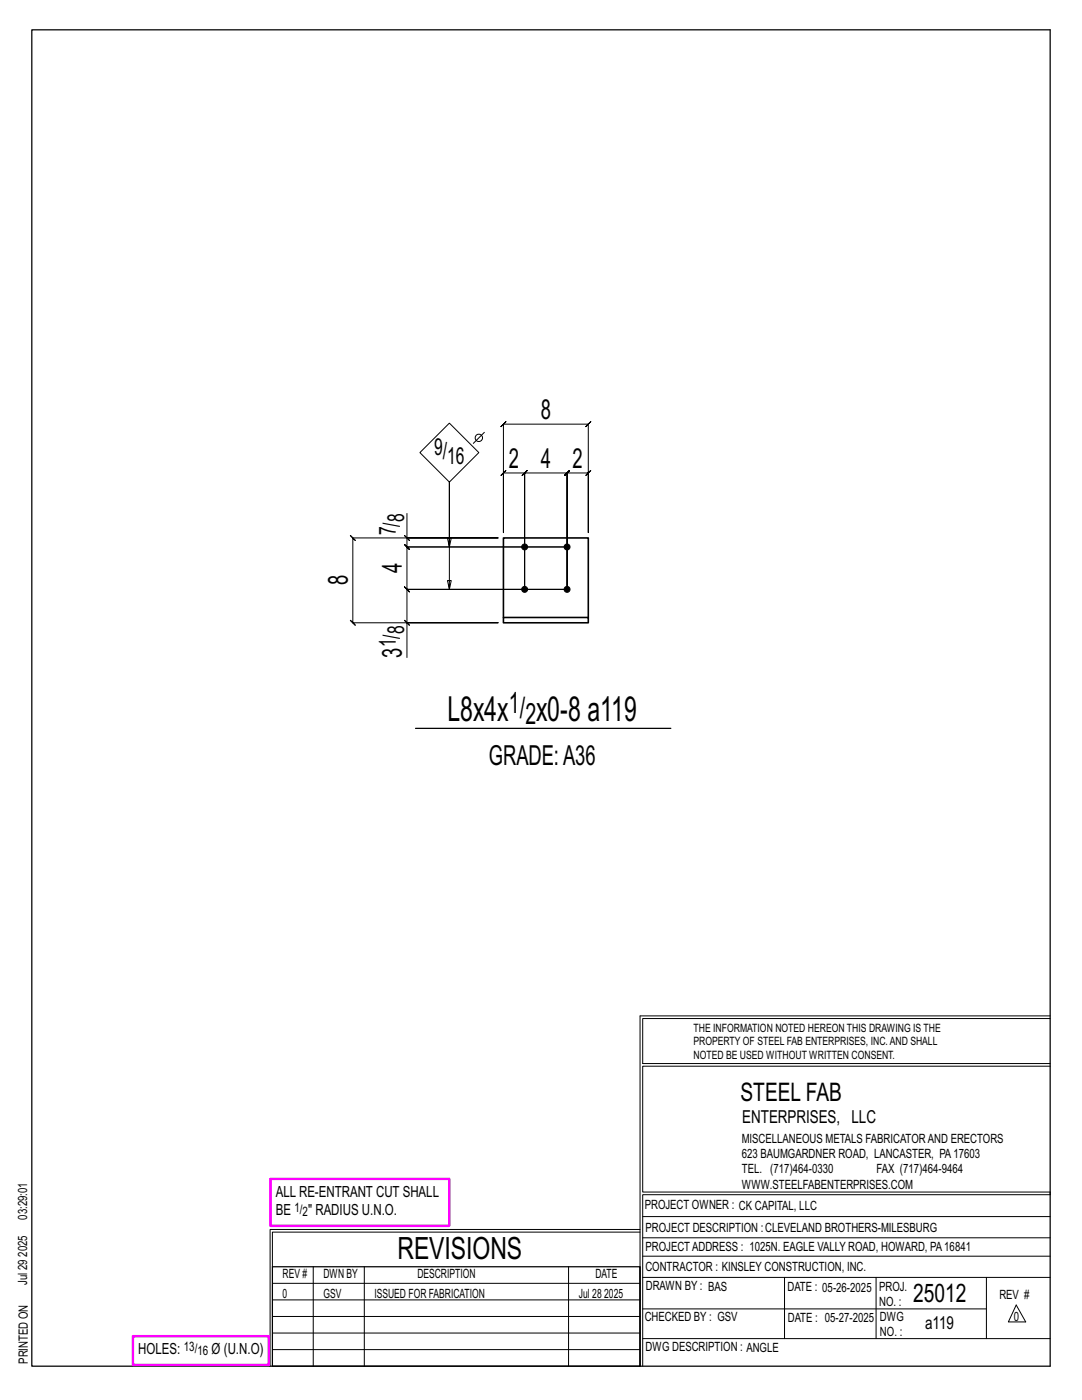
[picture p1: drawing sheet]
<svg xmlns="http://www.w3.org/2000/svg" width="216mm" height="279mm" viewBox="0 0 216 279" stroke-linecap="round" stroke-linejoin="round" font-family="sans-serif">
<defs><g id="words">
<g font-size="6.9">
<text x="89.3" y="143.9">L8x4x</text>
<text x="107" y="143.9">x0-8 a119</text>
</g>
<text font-size="6.1" x="79.3" y="251.3">REVISIONS</text>
<g font-size="5.9">
<text x="101.6" y="142.4">1/</text>
<text x="104.8" y="144.4">2</text>
</g>
<g font-size="5.5">
<text x="107.9" y="83.7">8</text>
<text x="101.5" y="93.4">2</text>
<text x="107.9" y="93.4">4</text>
<text x="114.2" y="93.4">2</text>
<text x="69.4" y="116.8" transform="rotate(-90 69.4 116.8)">8</text>
<text x="80.2" y="114.4" transform="rotate(-90 80.2 114.4)">4</text>
<text x="80.2" y="131.2" transform="rotate(-90 80.2 131.2)">3</text>
<text x="97.5" y="152.6">GRADE:A36</text>
</g>
<g font-size="5.1">
<text x="147.8" y="219.8">STEEL FAB</text>
<text x="182.2" y="259.9">25012</text>
</g>
<g font-size="4.7">
<text x="86.6" y="90.9">9/</text>
<text x="89.2" y="92.5">16</text>
<text x="79" y="106.8" transform="rotate(-90 79 106.8)">7/</text>
<text x="80.6" y="104.2" transform="rotate(-90 80.6 104.2)">8</text>
<text x="79" y="129.2" transform="rotate(-90 79 129.2)">1/</text>
<text x="80.6" y="126.6" transform="rotate(-90 80.6 126.6)">8</text>
</g>
<g font-size="3.6">
<text x="148.1" y="224.1">ENTERPRISES, LLC</text>
<text x="184.6" y="265.2">a119</text>
</g>
<g font-size="3.1">
<text x="55" y="238.9">ALL RE-ENTRANT CUT SHALL</text>
<text x="55" y="242.5">BE</text>
<text x="61.5" y="242.5">&quot; RADIUS U.N.O.</text>
<text x="27.6" y="270.2">HOLES:</text>
<text x="42.2" y="270.2">Ø (U.N.O)</text>
</g>
<g font-size="2.6">
<text x="58.8" y="241.8">1/</text>
<text x="60.4" y="242.7">2</text>
<text x="36.7" y="269.6">13/</text>
<text x="39.4" y="270.5">16</text>
</g>
<g font-size="2.5">
<text x="148" y="231.2">623 BAUMGARDNER ROAD, LANCASTER, PA17603</text>
<text x="148" y="228.1">MISCELLANEOUS METALS FABRICATORAND ERECTORS</text>
<text x="148" y="237.2">WWW.STEELFABENTERPRISES.COM</text>
<text x="148" y="234.2">TEL. (717)464-0330</text>
<text x="174.9" y="234.2">FAX (717)464-9464</text>
<text x="5.4" y="243.4" transform="rotate(-90 5.4 243.4)">03:29:01</text>
<text x="128.7" y="241.3">PROJECT OWNER : CK CAPITAL, LLC</text>
<text x="128.8" y="246">PROJECT DESCRIPTION :CLEVELAND BROTHERS-MILESBURG</text>
<text x="5.4" y="250.8" transform="rotate(-90 5.4 250.8)">2025</text>
<text x="128.8" y="249.7">PROJECTADDRESS : 1025N. EAGLE VALLY ROAD, HOWARD, PA16841</text>
<text x="5.4" y="256.5" transform="rotate(-90 5.4 256.5)">Jul 29</text>
<text x="56.4" y="255">REV #</text>
<text x="64.5" y="255">DWN BY</text>
<text x="83.3" y="255">DESCRIPTION</text>
<text x="118.8" y="255">DATE</text>
<text x="128.8" y="253.7">CONTRACTOR : KINSLEY CONSTRUCTION, INC.</text>
<text x="128.9" y="257.5">DRAWN BY : BAS</text>
<text x="157.1" y="257.6">DATE : 05-26-2025</text>
<text x="175.4" y="257.7">PROJ.</text>
<text x="56.4" y="259">0</text>
<text x="64.5" y="259">GSV</text>
<text x="74.7" y="259">ISSUED FOR FABRICATION</text>
<text x="115.5" y="259">Jul 28</text>
<text x="120.6" y="259">2025</text>
<text x="128.6" y="263.7">CHECKED BY : GSV</text>
<text x="157.2" y="263.7">DATE : 05-27-2025</text>
<text x="175.4" y="260.7">NO. :</text>
<text x="175.6" y="263.7">DWG</text>
<text x="199.4" y="259.2">REV #</text>
<text x="202.3" y="263.7">0</text>
<text x="128.8" y="269.7">DWG DESCRIPTION : ANGLE</text>
<text x="175.6" y="266.7">NO. :</text>
<text x="5.5" y="272.2" transform="rotate(-90 5.5 272.2)">PRINTED ON</text>
</g>
<g font-size="2.3">
<text x="138.4" y="208.6">PROPERTY OF STEEL FAB ENTERPRISES, INC.AND SHALL</text>
<text x="138.4" y="205.9">THE INFORMATION NOTED HEREON THIS DRAWING IS THE</text>
<text x="138.4" y="211.3">NOTED BE USED WITHOUT WRITTEN CONSENT.</text>
</g>
</g></defs>
<g fill="none" stroke="#000" stroke-width=".2">
<path d="M89.7 84.4l5.8 5.9-5.8 5.9-5.9-5.9zM96.7 86.3l-2.3 2.2M101 84.1l-.5 .5h16.9l-.5 .5 1-1-.5 .5v21.7v-11.9l.5-.5-1 1 .5-.5h-4.2l.5-.5-1 1 .5-.5v23.2v-23.2l.5-.5-1 1 .5-.5h-8.5l.5-.5-1 1 .5-.5v23.2v-23.2l.5-.5-1 1 .5-.5h-4.2l.5-.5-1 1 .5-.5v11.9v-21.7l-.5 .5zM80.7 106.9l1 1zM81.2 102.5v4.9h18.2h-29l-.5-.5 1 1-.5-.5v16.9l-.5-.5 1 1-.5-.5h29h-18.2v6.9M81.2 107.4v1.8l-.5-.5 1 1-.5-.5h32h-32l-.5-.5 1 1-.5-.5v8.4l-.5-.5 1 1-.5-.5h32h-32l-.5-.5 1 1-.5-.5v6.7M89.7 109.2l.3-1.8h-.7l.4 1.8v-13v21.4l-.4-1.7h.7l-.3 1.7M80.7 123.8l1 1zM127.7 202.7v70M127.7 202.7h81.8M209.5 203.3h-81.3v9h81.3M209.5 212.8h-81.3v25.1h81.3v.5h-81.3v34.3"/>
<path d="M54.4 259.4h73.3M54.4 256.1h73.3M62.5 252.8v19.9M72.7 252.8v19.9M113.4 252.8v19.9M127.7 245.4h-73.8v27.3M127.7 245.9h-73.3v6.9M128.2 242.8h81.3M128.2 254.9h81.3M128.2 250.7h81.3M128.2 247h81.3M156.5 254.9v12.2"/>
<path d="M174.8 254.9v12.2M196.8 254.9v12.2M54.4 269.3h73.3M54.4 266h73.3M54.4 262.7h73.3M128.2 261.2h68.6M128.2 267.1h81.3M202.8 260.4l1.9 3.4h-3.5z"/>
<circle cx="95.5" cy="87.4" r=".74"/>
</g>
<path d="M6.3 6h203.2v266.7h-203.2zM82.9 145.4h51M54.4 252.8h73.3v19.9h-73.3z" fill="none" stroke="#000" stroke-width=".25"/>
<path d="M54 235.3h35.6v9.3h-35.6zM26.5 266.7h27.1v5.7h-27.1z" fill="none" stroke="#f0f" stroke-width=".5"/>
<g fill="#000" stroke="#000" stroke-width=".2">
<circle cx="104.7" cy="109.2" r=".6"/>
<circle cx="104.7" cy="117.6" r=".6"/>
<circle cx="113.2" cy="117.6" r=".6"/>
<circle cx="113.2" cy="109.2" r=".6"/>
</g>
<path d="M100.5 123.2h16.9v1.1h-16.9zM100.5 123.2v-15.8h16.9v15.8" fill="none" stroke="#000" stroke-width=".32"/>
<use href="#words"/>
</svg>
